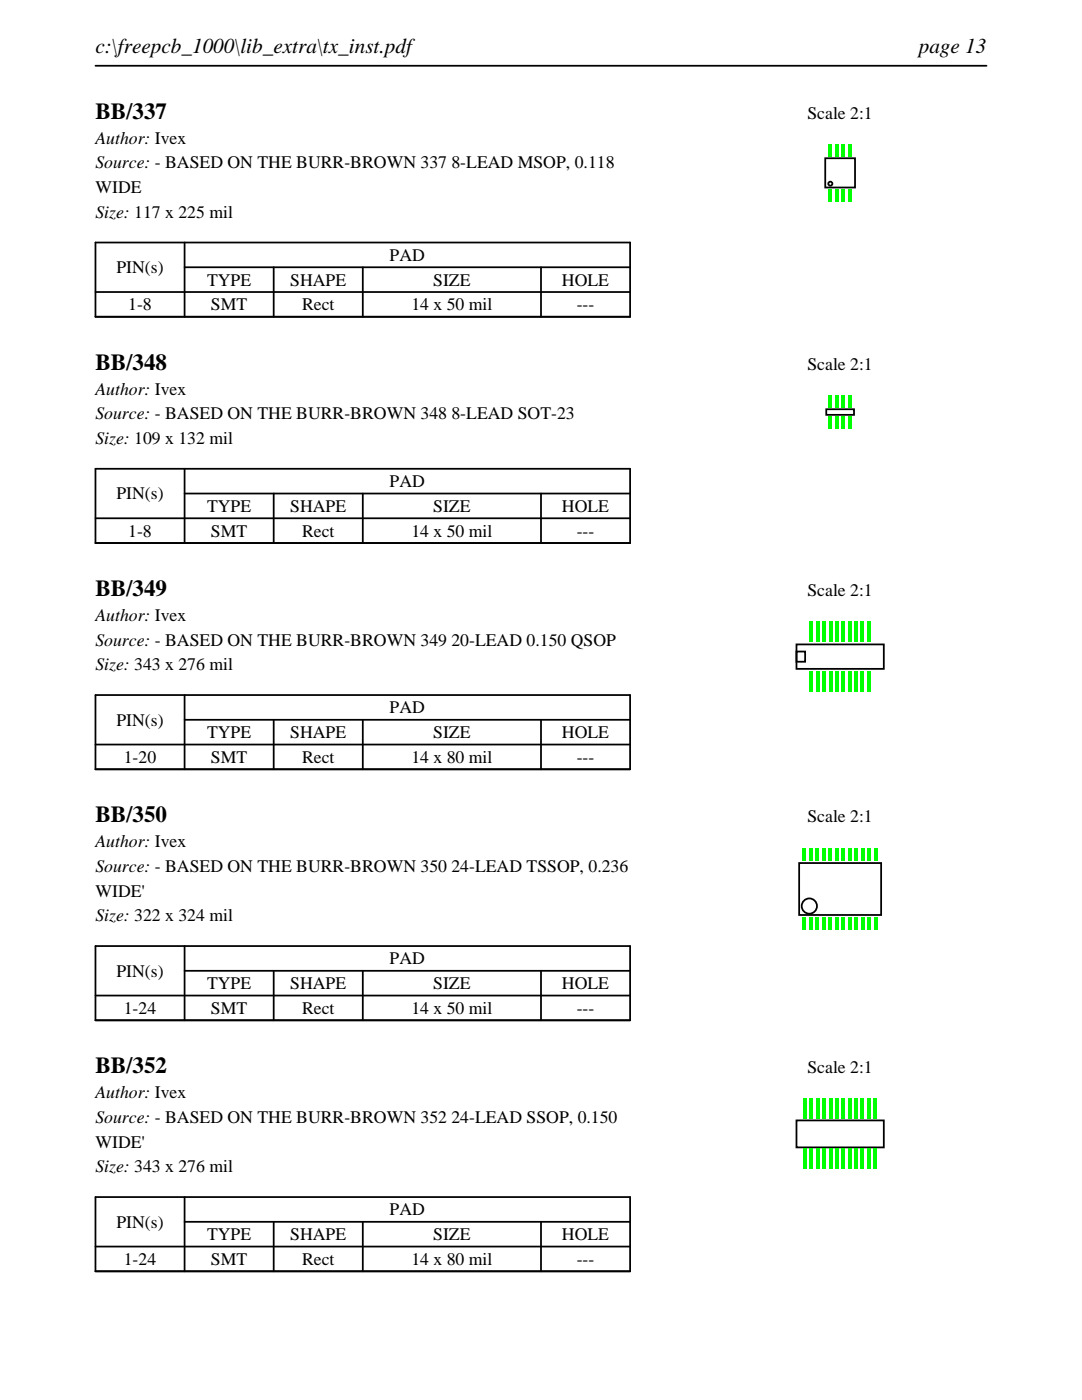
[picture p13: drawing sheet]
<svg xmlns="http://www.w3.org/2000/svg" width="216mm" height="279mm" viewBox="0 0 216 279" stroke-linecap="round" stroke-linejoin="round" font-family="sans-serif">
<defs><g id="words">
<g font-size="4.6">
<text x="19" y="23.7">BB/337</text>
<text x="19" y="73.8">BB/348</text>
<text x="19" y="119">BB/349</text>
<text x="19" y="164.1">BB/350</text>
<text x="19" y="214.2">BB/352</text>
</g>
<g font-size="4.2">
<text x="19" y="10.6">c:\freepcb_1000\lib_extra\tx_inst.pdf</text>
<text x="183.3" y="10.6">page 13</text>
</g>
<g font-size="3.5">
<text x="161.1" y="23.7">Scale 2:1</text>
<text x="19" y="28.6">Author: Ivex</text>
<text x="19" y="33.6">Source: - BASED ON THE BURR-BROWN 337 8-LEAD MSOP, 0.118</text>
<text x="19" y="38.5">WIDE</text>
<text x="19" y="43.5">Size: 117 x 225 mil</text>
<text x="77.8" y="52.1">PAD</text>
<text x="23.2" y="54.5">PIN(s)</text>
<text x="41.3" y="57">TYPE</text>
<text x="57.9" y="57">SHAPE</text>
<text x="86.4" y="57">SIZE</text>
<text x="112.1" y="57">HOLE</text>
<text x="25.6" y="61.9">1-8</text>
<text x="42.1" y="61.9">SMT</text>
<text x="60.3" y="61.9">Rect</text>
<text x="82.1" y="61.9">14 x 50 mil</text>
<text x="115.1" y="61.9">---</text>
<text x="161.1" y="73.8">Scale 2:1</text>
<text x="19" y="78.7">Author: Ivex</text>
<text x="19" y="83.7">Source: - BASED ON THE BURR-BROWN 348 8-LEAD SOT-23</text>
<text x="19" y="88.6">Size: 109 x 132 mil</text>
<text x="23.2" y="99.7">PIN(s)</text>
<text x="77.8" y="97.2">PAD</text>
<text x="25.6" y="107.1">1-8</text>
<text x="41.3" y="102.2">TYPE</text>
<text x="42.1" y="107.1">SMT</text>
<text x="57.9" y="102.2">SHAPE</text>
<text x="60.3" y="107.1">Rect</text>
<text x="82.1" y="107.1">14 x 50 mil</text>
<text x="86.4" y="102.2">SIZE</text>
<text x="112.1" y="102.2">HOLE</text>
<text x="115.1" y="107.1">---</text>
<text x="161.1" y="119">Scale 2:1</text>
<text x="19" y="123.9">Author: Ivex</text>
<text x="19" y="128.8">Source: - BASED ON THE BURR-BROWN 349 20-LEAD 0.150 QSOP</text>
<text x="19" y="133.8">Size: 343 x 276 mil</text>
<text x="77.8" y="142.4">PAD</text>
<text x="23.2" y="144.8">PIN(s)</text>
<text x="41.3" y="147.3">TYPE</text>
<text x="57.9" y="147.3">SHAPE</text>
<text x="86.4" y="147.3">SIZE</text>
<text x="112.1" y="147.3">HOLE</text>
<text x="24.7" y="152.3">1-20</text>
<text x="42.1" y="152.3">SMT</text>
<text x="60.3" y="152.3">Rect</text>
<text x="82.1" y="152.3">14 x 80 mil</text>
<text x="115.1" y="152.3">---</text>
<text x="161.1" y="164.1">Scale 2:1</text>
<text x="19" y="169.1">Author: Ivex</text>
<text x="19" y="174">Source: - BASED ON THE BURR-BROWN 350 24-LEAD TSSOP, 0.236</text>
<text x="19" y="178.9">WIDE'</text>
<text x="19" y="183.9">Size: 322 x 324 mil</text>
<text x="23.2" y="194.9">PIN(s)</text>
<text x="41.3" y="197.4">TYPE</text>
<text x="57.9" y="197.4">SHAPE</text>
<text x="77.8" y="192.5">PAD</text>
<text x="86.4" y="197.4">SIZE</text>
<text x="112.1" y="197.4">HOLE</text>
<text x="24.7" y="202.4">1-24</text>
<text x="42.1" y="202.4">SMT</text>
<text x="60.3" y="202.4">Rect</text>
<text x="82.1" y="202.4">14 x 50 mil</text>
<text x="115.1" y="202.4">---</text>
<text x="161.1" y="214.2">Scale 2:1</text>
<text x="19" y="219.1">Author: Ivex</text>
<text x="19" y="224.1">Source: - BASED ON THE BURR-BROWN 352 24-LEAD SSOP, 0.150</text>
<text x="19" y="229">WIDE'</text>
<text x="19" y="234">Size: 343 x 276 mil</text>
<text x="23.2" y="245">PIN(s)</text>
<text x="77.8" y="242.6">PAD</text>
<text x="41.3" y="247.5">TYPE</text>
<text x="57.9" y="247.5">SHAPE</text>
<text x="86.4" y="247.5">SIZE</text>
<text x="112.1" y="247.5">HOLE</text>
<text x="24.7" y="252.4">1-24</text>
<text x="42.1" y="252.4">SMT</text>
<text x="60.3" y="252.4">Rect</text>
<text x="82.1" y="252.4">14 x 80 mil</text>
<text x="115.1" y="252.4">---</text>
</g>
</g></defs>
<path d="M19 13.1h177.8M19 48.4h106.7v14.8h-106.7zM19 58.3h106.7M36.8 53.3h88.9M36.8 48.4v14.8M54.6 53.3v9.9M72.4 53.3v9.9M107.9 53.3v9.9" fill="none" stroke="#000" stroke-width=".35"/>
<g fill="none" stroke="#000" stroke-width=".36">
<path d="M164.7 31.6h5.9v5.8h-5.9z"/>
<circle cx="165.7" cy="36.7" r=".41"/>
</g>
<g fill="#0f0">
<path d="M165.3 37.7h.7v2.5h-.7z"/>
<path d="M166.6 37.7h.7v2.5h-.7z"/>
<path d="M167.9 37.7h.7v2.5h-.7z"/>
<path d="M169.2 37.7h.7v2.5h-.7z"/>
<path d="M169.2 28.8h.7v2.5h-.7z"/>
<path d="M167.9 28.8h.7v2.5h-.7z"/>
<path d="M166.6 28.8h.7v2.5h-.7z"/>
<path d="M165.3 28.8h.7v2.5h-.7z"/>
</g>
<path d="M19 93.6h106.7v14.8h-106.7zM36.8 98.5h88.9M36.8 93.6v14.8M54.6 98.5v9.9M72.4 98.5v9.9M107.9 98.5v9.9M19 103.4h106.7" fill="none" stroke="#000" stroke-width=".35"/>
<path d="M164.9 81.7h5.5v1.1h-5.5z" fill="none" stroke="#000" stroke-width=".36"/>
<g fill="#0f0">
<path d="M165.3 83h.7v2.6h-.7z"/>
<path d="M166.6 83h.7v2.6h-.7z"/>
<path d="M167.9 83h.7v2.6h-.7z"/>
<path d="M169.2 83h.7v2.6h-.7z"/>
<path d="M169.2 78.9h.7v2.5h-.7z"/>
<path d="M167.9 78.9h.7v2.5h-.7z"/>
<path d="M166.6 78.9h.7v2.5h-.7z"/>
<path d="M165.3 78.9h.7v2.5h-.7z"/>
</g>
<path d="M19 138.7h106.7v14.8h-106.7zM36.8 138.7v14.8M19 148.6h106.7M36.8 143.7h88.9M54.6 143.7v9.8M72.4 143.7v9.8M107.9 143.7v9.8" fill="none" stroke="#000" stroke-width=".35"/>
<path d="M158.9 128.6h17.5v4.9h-17.5zM158.9 130h1.8v2.1h-1.8z" fill="none" stroke="#000" stroke-width=".36"/>
<g fill="#0f0">
<path d="M161.6 134h.7v4.1h-.7z"/>
<path d="M162.8 134h.8v4.1h-.8z"/>
<path d="M164.1 134h.7v4.1h-.7z"/>
<path d="M165.4 134h.7v4.1h-.7z"/>
<path d="M166.6 134h.8v4.1h-.8z"/>
<path d="M167.9 134h.7v4.1h-.7z"/>
<path d="M169.2 134h.7v4.1h-.7z"/>
<path d="M170.5 134h.7v4.1h-.7z"/>
<path d="M171.7 134h.7v4.1h-.7z"/>
<path d="M173 134h.7v4.1h-.7z"/>
<path d="M173 124h.7v4.1h-.7z"/>
<path d="M171.7 124h.7v4.1h-.7z"/>
<path d="M170.5 124h.7v4.1h-.7z"/>
<path d="M169.2 124h.7v4.1h-.7z"/>
<path d="M167.9 124h.7v4.1h-.7z"/>
<path d="M166.6 124h.8v4.1h-.8z"/>
<path d="M165.4 124h.7v4.1h-.7z"/>
<path d="M164.1 124h.7v4.1h-.7z"/>
<path d="M162.8 124h.8v4.1h-.8z"/>
<path d="M161.6 124h.7v4.1h-.7z"/>
</g>
<path d="M19 188.8h106.7v14.8h-106.7zM19 198.7h106.7M36.8 193.7h88.9M36.8 188.8v14.8M54.6 193.7v9.9M72.4 193.7v9.9M107.9 193.7v9.9" fill="none" stroke="#000" stroke-width=".35"/>
<g fill="none" stroke="#000" stroke-width=".36">
<path d="M159.5 172.2h16.3v10.4h-16.3z"/>
<circle cx="161.5" cy="180.8" r="1.52"/>
</g>
<g fill="#0f0">
<path d="M160.1 183.1h.7v2.6h-.7z"/>
<path d="M161.4 183.1h.7v2.6h-.7z"/>
<path d="M162.7 183.1h.7v2.6h-.7z"/>
<path d="M164 183.1h.7v2.6h-.7z"/>
<path d="M165.3 183.1h.7v2.6h-.7z"/>
<path d="M166.6 183.1h.7v2.6h-.7z"/>
<path d="M167.9 183.1h.7v2.6h-.7z"/>
<path d="M169.2 183.1h.7v2.6h-.7z"/>
<path d="M170.5 183.1h.7v2.6h-.7z"/>
<path d="M171.8 183.1h.7v2.6h-.7z"/>
<path d="M173.1 183.1h.7v2.6h-.7z"/>
<path d="M174.4 183.1h.7v2.6h-.7z"/>
<path d="M174.4 169.2h.7v2.5h-.7z"/>
<path d="M173.1 169.2h.7v2.5h-.7z"/>
<path d="M171.8 169.2h.7v2.5h-.7z"/>
<path d="M170.5 169.2h.7v2.5h-.7z"/>
<path d="M169.2 169.2h.7v2.5h-.7z"/>
<path d="M167.9 169.2h.7v2.5h-.7z"/>
<path d="M166.6 169.2h.7v2.5h-.7z"/>
<path d="M165.3 169.2h.7v2.5h-.7z"/>
<path d="M164 169.2h.7v2.5h-.7z"/>
<path d="M162.7 169.2h.7v2.5h-.7z"/>
<path d="M161.4 169.2h.7v2.5h-.7z"/>
<path d="M160.1 169.2h.7v2.5h-.7z"/>
</g>
<path d="M19 238.9h106.7v14.8h-106.7zM36.8 238.9v14.8M19 248.8h106.7M36.8 243.8h88.9M54.6 243.8v9.9M72.4 243.8v9.9M107.9 243.8v9.9" fill="none" stroke="#000" stroke-width=".35"/>
<path d="M158.9 223.6h17.5v5.4h-17.5z" fill="none" stroke="#000" stroke-width=".36"/>
<g fill="#0f0">
<path d="M160.3 229.2h.7v4.1h-.7z"/>
<path d="M161.6 229.2h.7v4.1h-.7z"/>
<path d="M162.8 229.2h.8v4.1h-.8z"/>
<path d="M164.1 229.2h.7v4.1h-.7z"/>
<path d="M165.4 229.2h.7v4.1h-.7z"/>
<path d="M166.6 229.2h.8v4.1h-.8z"/>
<path d="M167.9 229.2h.7v4.1h-.7z"/>
<path d="M169.2 229.2h.7v4.1h-.7z"/>
<path d="M170.5 229.2h.7v4.1h-.7z"/>
<path d="M171.7 229.2h.7v4.1h-.7z"/>
<path d="M173 229.2h.7v4.1h-.7z"/>
<path d="M174.3 229.2h.7v4.1h-.7z"/>
<path d="M174.3 219.3h.7v4.1h-.7z"/>
<path d="M173 219.3h.7v4.1h-.7z"/>
<path d="M171.7 219.3h.7v4.1h-.7z"/>
<path d="M170.5 219.3h.7v4.1h-.7z"/>
<path d="M169.2 219.3h.7v4.1h-.7z"/>
<path d="M167.9 219.3h.7v4.1h-.7z"/>
<path d="M166.6 219.3h.8v4.1h-.8z"/>
<path d="M165.4 219.3h.7v4.1h-.7z"/>
<path d="M164.1 219.3h.7v4.1h-.7z"/>
<path d="M162.8 219.3h.8v4.1h-.8z"/>
<path d="M161.6 219.3h.7v4.1h-.7z"/>
<path d="M160.3 219.3h.7v4.1h-.7z"/>
</g>
<use href="#words"/>
</svg>
